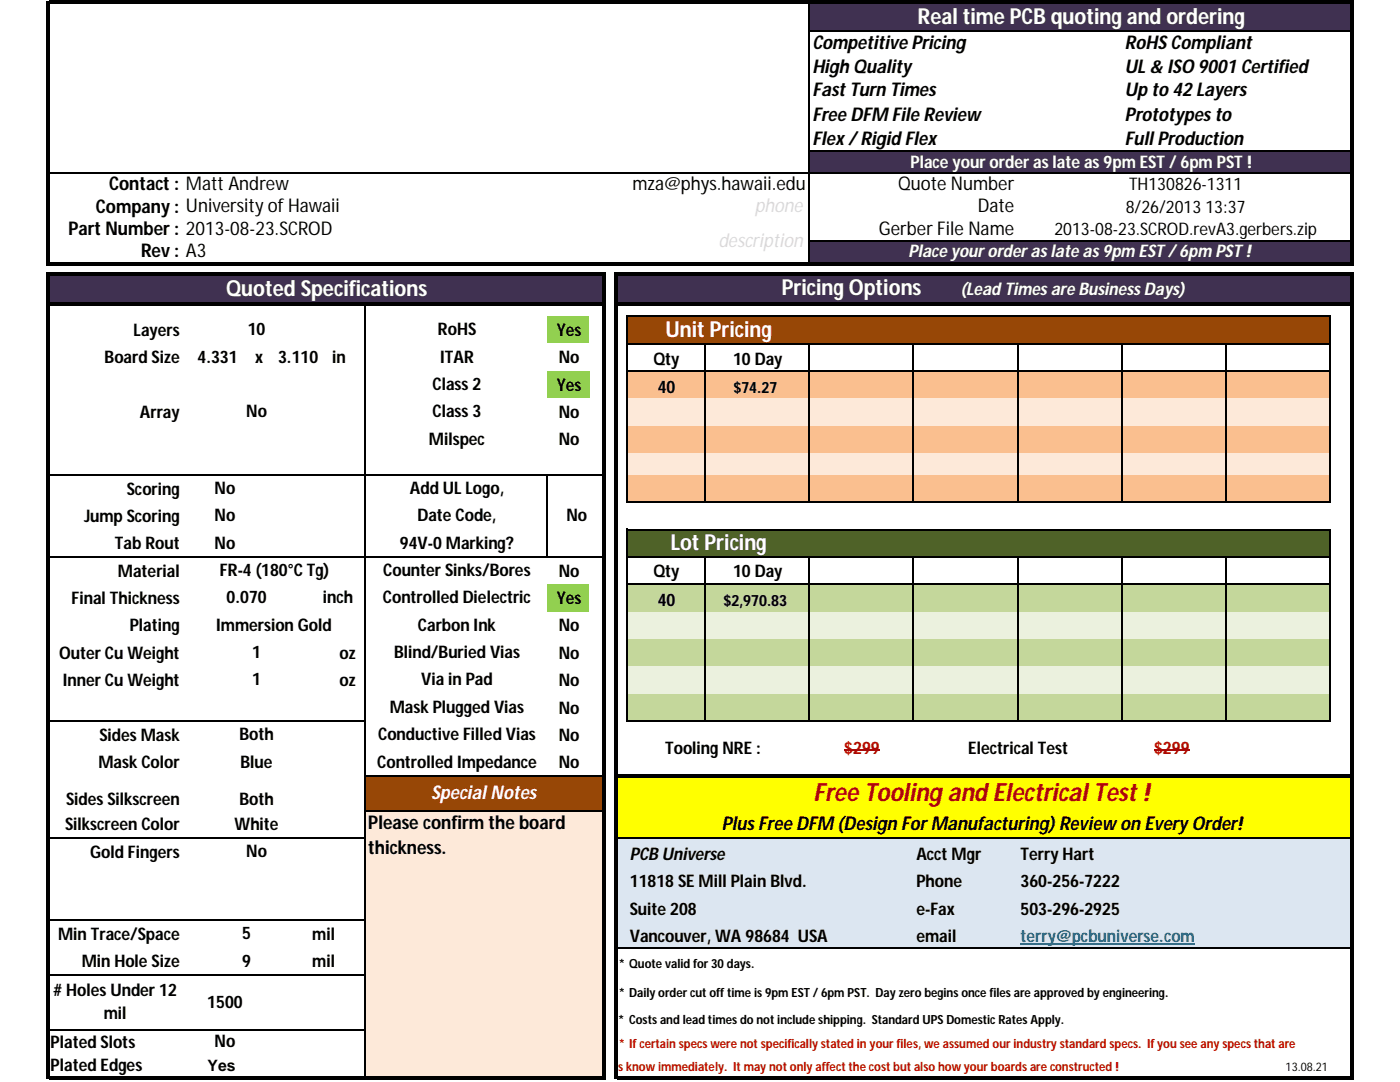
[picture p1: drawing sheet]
<svg xmlns="http://www.w3.org/2000/svg" width="279mm" height="216mm" viewBox="0 0 279 216" stroke-linecap="round" stroke-linejoin="round" font-family="sans-serif">
<defs><g id="words">
<text font-size="5" fill="#c00000" x="162.3" y="159.8">Free Tooling and Electrical Test !</text>
<g font-size="4.4" fill="#fff">
<text x="183.2" y="4.8">Real time PCB quoting and ordering</text>
<text x="45.1" y="59">Quoted Specifications</text>
<text x="156" y="58.9">Pricing Options</text>
<text x="132.8" y="67.2">Unit Pricing</text>
<text x="133.9" y="109.8">Lot Pricing</text>
</g>
<g font-size="3.8">
<text x="162.1" y="9.8">Competitive Pricing</text>
<text x="224.5" y="9.8">RoHS Compliant</text>
<text x="162.1" y="14.6">High Quality</text>
<text x="224.5" y="14.6">UL &amp; ISO 9001 Certified</text>
<text x="162.1" y="19.1">Fast Turn Times</text>
<text x="224.5" y="19.1">Up to 42 Layers</text>
<text x="162.1" y="24.2">Free DFM File Review</text>
<text x="162.1" y="29">Flex / Rigid Flex</text>
<text x="224.5" y="24.2">Prototypes to</text>
<text x="224.5" y="28.9">Full Production</text>
<text x="21.8" y="37.9">Contact : Matt Andrew</text>
<text x="126.2" y="37.8">mza@phys.hawaii.edu</text>
<text x="179.2" y="37.8">Quote Number</text>
<text x="13.7" y="47">Part Number : 2013-08-23.SCROD</text>
<text x="19.1" y="42.4">Company : University of Hawaii</text>
<text x="175.4" y="47">Gerber File Name</text>
<text x="195.1" y="42.4">Date</text>
<text x="28.1" y="51.2">Rev : A3</text>
<text x="73.5" y="165.5">Please confirm the board</text>
<text x="144" y="165.6">Plus Free DFM (Design For Manufacturing) Review on Every Order!</text>
<text x="73.5" y="170.4">thickness.</text>
</g>
<text font-size="3.8" fill="#fff" x="86" y="159.4">Special Notes</text>
<g font-size="3.5" fill="#fff">
<text x="181.7" y="33.6">Place your order as late as 9pm EST / 6pm PST !</text>
<text x="181.3" y="51.2">Place your order as late as 9pm EST / 6pm PST !</text>
<text x="191.7" y="58.9">(Lead Times are Business Days)</text>
</g>
<g font-size="3.5">
<text x="225.3" y="37.9">TH130826-1311</text>
<text x="210.4" y="47">2013-08-23.SCROD.revA3.gerbers.zip</text>
<text x="224.7" y="42.4">8/26/2013 13:37</text>
<text x="26.7" y="67">Layers</text>
<text x="49.4" y="66.9">10</text>
<text x="87.4" y="66.9">RoHS</text>
<text x="111.1" y="67">Yes</text>
<text x="20.9" y="72.5">Board Size</text>
<text x="39.4" y="72.5">4.331</text>
<text x="50.9" y="72.5">x</text>
<text x="55.5" y="72.3">3.110</text>
<text x="66.3" y="72.5">in</text>
<text x="86.3" y="77.8">Class 2</text>
<text x="87.8" y="72.3">ITAR</text>
<text x="111.1" y="78">Yes</text>
<text x="111.5" y="72.5">No</text>
<text x="130.4" y="72.9">Qty</text>
<text x="146.3" y="72.9">10 Day</text>
<text x="27.9" y="83.4">Array</text>
<text x="49.1" y="83.3">No</text>
<text x="86.3" y="83.3">Class 3</text>
<text x="111.5" y="83.4">No</text>
<text x="131.3" y="78.4">40</text>
<text x="85.6" y="88.7">Milspec</text>
<text x="111.5" y="88.9">No</text>
<text x="25.3" y="98.7">Scoring</text>
<text x="42.8" y="98.5">No</text>
<text x="81.8" y="98.5">Add UL Logo,</text>
<text x="16.9" y="104.1">Jump Scoring</text>
<text x="42.8" y="104">No</text>
<text x="83.3" y="104">Date Code,</text>
<text x="113" y="104">No</text>
<text x="22.9" y="109.6">Tab Rout</text>
<text x="42.8" y="109.5">No</text>
<text x="79.8" y="109.5">94V-0 Marking?</text>
<text x="23.5" y="115.1">Material</text>
<text x="43.9" y="114.9">FR-4 (180°C Tg)</text>
<text x="76.5" y="114.9">Counter Sinks/Bores</text>
<text x="111.5" y="115.1">No</text>
<text x="130.4" y="115.2">Qty</text>
<text x="146.3" y="115.2">10 Day</text>
<text x="14.3" y="120.5">Final Thickness</text>
<text x="25.9" y="126">Plating</text>
<text x="43.1" y="125.8">Immersion Gold</text>
<text x="45.2" y="120.4">0.070</text>
<text x="64.4" y="120.4">inch</text>
<text x="76.4" y="120.4">Controlled Dielectric</text>
<text x="83.4" y="125.8">Carbon Ink</text>
<text x="111.1" y="120.5">Yes</text>
<text x="111.5" y="126">No</text>
<text x="131.3" y="120.9">40</text>
<text x="11.8" y="131.5">Outer Cu Weight</text>
<text x="50.3" y="131.3">1</text>
<text x="67.8" y="131.5">oz</text>
<text x="78.6" y="131.3">Blind/Buried Vias</text>
<text x="111.5" y="131.5">No</text>
<text x="12.5" y="136.9">Inner Cu Weight</text>
<text x="50.3" y="136.8">1</text>
<text x="67.8" y="136.9">oz</text>
<text x="84.1" y="136.8">Via in Pad</text>
<text x="111.5" y="136.9">No</text>
<text x="77.8" y="142.2">Mask Plugged Vias</text>
<text x="111.5" y="142.4">No</text>
<text x="19.9" y="147.8">Sides Mask</text>
<text x="47.8" y="147.7">Both</text>
<text x="75.5" y="147.7">Conductive Filled Vias</text>
<text x="111.5" y="147.8">No</text>
<text x="19.7" y="153.3">Mask Color</text>
<text x="48" y="153.2">Blue</text>
<text x="75.3" y="153.2">Controlled Impedance</text>
<text x="111.5" y="153.3">No</text>
<text x="132.7" y="150.4">Tooling NRE :</text>
<text x="193.2" y="150.4">Electrical Test</text>
<text x="13.2" y="160.7">Sides Silkscreen</text>
<text x="47.8" y="160.7">Both</text>
<text x="13" y="165.7">Silkscreen Color</text>
<text x="46.8" y="165.6">White</text>
<text x="18" y="171.2">Gold Fingers</text>
<text x="49.1" y="171">No</text>
<text x="125.7" y="171.6">PCB Universe</text>
<text x="182.9" y="171.6">Acct Mgr</text>
<text x="203.7" y="171.6">Terry Hart</text>
<text x="125.7" y="177">11818 SE Mill Plain Blvd.</text>
<text x="182.9" y="177">Phone</text>
<text x="203.7" y="177">360-256-7222</text>
<text x="125.7" y="182.5">Suite 208</text>
<text x="182.9" y="182.5">e-Fax</text>
<text x="203.7" y="182.5">503-296-2925</text>
<text x="11.6" y="187.6">Min Trace/Space</text>
<text x="48.3" y="187.4">5</text>
<text x="62.3" y="187.6">mil</text>
<text x="125.7" y="188">Vancouver, WA 98684 USA</text>
<text x="182.9" y="188">email</text>
<text x="16.3" y="193">Min Hole Size</text>
<text x="48.3" y="192.9">9</text>
<text x="62.3" y="193">mil</text>
<text x="10.7" y="198.8"># Holes Under 12</text>
<text x="20.7" y="203.3">mil</text>
<text x="41.4" y="201">1500</text>
<text x="10.1" y="209.1">Plated Slots</text>
<text x="42.8" y="208.9">No</text>
<text x="10.1" y="213.6">Plated Edges</text>
</g>
<g font-size="3.5" fill="#c00000">
<text x="168.5" y="150.4">$299</text>
<text x="230.3" y="150.4">$299</text>
</g>
<text font-size="3.5" fill="#0070c0" x="203.7" y="188">terry@pcbuniverse.com</text>
<g font-size="3.1">
<text x="146.4" y="78.4">$74.27</text>
<text x="144.4" y="120.9">$2,970.83</text>
<text x="41.4" y="213.6">Yes</text>
</g>
<g font-size="2.5">
<text x="123.5" y="193.2">* Quote valid for 30 days.</text>
<text x="123.5" y="198.9">* Daily order cut off time is 9pm EST / 6pm PST. Day zero begins once files are approved by engineering.</text>
<text x="123.4" y="204.4">* Costs and lead times do not include shipping. Standard UPS Domestic Rates Apply.</text>
</g>
<g font-size="2.5" fill="#c00000">
<text x="123.5" y="209.1">* If certain specs were not specifically stated in your files, we assumed our industry standard specs. If you see any specs that are</text>
<text x="106.5" y="213.6">inaccurate, let us know immediately. It may not only affect the cost but also how your boards are constructed !</text>
</g>
<text font-size="2.4" x="256.6" y="213.6">13.08.21</text>
</g></defs>
<path d="M161.5 .6h108.5v5.6h-108.5z" fill="#403151"/>
<path d="M161.5 6.2h108.5v23.9h-108.5z" fill="#fff"/>
<path d="M161.5 30.1h108.5v4.4h-108.5z" fill="#403151"/>
<path d="M161.5 34.4h108.5v13.8h-108.5z" fill="#fff"/>
<g fill="#403151">
<path d="M161.5 48.1h108.5v4.6h-108.5z"/>
<path d="M9.6 54.7h111.1v6h-111.1z"/>
<path d="M122.9 54.7h147.1v6h-147.1z"/>
</g>
<g fill="#fff">
<path d="M9.6 60.6h111.1v2.5h-111.1z"/>
<path d="M122.9 60.6h147.1v2.5h-147.1z"/>
<path d="M9.6 63.1h99.7v5.5h-99.7z"/>
</g>
<path d="M109.3 63.1h8.4v5.5h-8.4z" fill="#92d050"/>
<g fill="#fff">
<path d="M117.7 63.1h3v5.5h-3z"/>
<path d="M122.9 63.1h2.2v5.5h-2.2z"/>
</g>
<path d="M125.1 63.1h140.4v5.5h-140.4z" fill="#974706"/>
<g fill="#fff">
<path d="M265.5 63.1h4.5v5.5h-4.5z"/>
<path d="M9.6 68.6h111.1v5.5h-111.1z"/>
<path d="M122.9 68.6h2.2v5.5h-2.2z"/>
<path d="M265.5 68.6h4.5v5.5h-4.5z"/>
<path d="M9.6 74h99.7v5.5h-99.7z"/>
</g>
<path d="M109.3 74h8.4v5.5h-8.4z" fill="#92d050"/>
<path d="M122.9 74h2.2v5.5h-2.2z" fill="#fff"/>
<path d="M125.1 74h140.4v5.5h-140.4z" fill="#fabf8f"/>
<g fill="#fff">
<path d="M265.5 74h4.5v5.5h-4.5z"/>
<path d="M9.6 79.5h111.1v5.5h-111.1z"/>
<path d="M122.9 79.5h2.2v5.5h-2.2z"/>
</g>
<path d="M125.1 79.5h140.4v5.5h-140.4z" fill="#fde9d9"/>
<g fill="#fff">
<path d="M265.5 79.5h4.5v5.5h-4.5z"/>
<path d="M9.6 85h111.1v5.5h-111.1z"/>
<path d="M122.9 85h2.2v5.5h-2.2z"/>
</g>
<path d="M125.1 85h140.4v5.5h-140.4z" fill="#fabf8f"/>
<g fill="#fff">
<path d="M265.5 85h4.5v5.5h-4.5z"/>
<path d="M9.6 90.4h111.1v4.4h-111.1z"/>
<path d="M122.9 90.4h2.2v4.4h-2.2z"/>
</g>
<path d="M125.1 90.4h140.4v4.4h-140.4z" fill="#fde9d9"/>
<g fill="#fff">
<path d="M265.5 90.4h4.5v4.4h-4.5z"/>
<path d="M9.6 94.8h111.1v5.5h-111.1z"/>
<path d="M122.9 94.8h2.2v5.5h-2.2z"/>
</g>
<path d="M125.1 94.8h140.4v5.5h-140.4z" fill="#fabf8f"/>
<g fill="#fff">
<path d="M265.5 94.8h4.5v5.5h-4.5z"/>
<path d="M9.6 100.2h111.1v5.5h-111.1z"/>
<path d="M122.9 100.2h147.1v5.5h-147.1z"/>
<path d="M9.6 105.7h111.1v5.5h-111.1z"/>
<path d="M122.9 105.7h2.2v5.5h-2.2z"/>
</g>
<path d="M125.1 105.7h140.4v5.5h-140.4z" fill="#4f6228"/>
<g fill="#fff">
<path d="M265.5 105.7h4.5v5.5h-4.5z"/>
<path d="M9.6 111.1h111.1v5.5h-111.1z"/>
<path d="M122.9 111.1h147.1v5.5h-147.1z"/>
<path d="M9.6 116.6h99.7v5.5h-99.7z"/>
</g>
<path d="M109.3 116.6h8.4v5.5h-8.4z" fill="#92d050"/>
<g fill="#fff">
<path d="M117.7 116.6h3v5.5h-3z"/>
<path d="M122.9 116.6h2.2v5.5h-2.2z"/>
</g>
<path d="M125.1 116.6h140.4v5.5h-140.4z" fill="#c4d79b"/>
<g fill="#fff">
<path d="M265.5 116.6h4.5v5.5h-4.5z"/>
<path d="M9.6 122.1h111.1v5.5h-111.1z"/>
<path d="M122.9 122.1h2.2v5.5h-2.2z"/>
</g>
<path d="M125.1 122.1h140.4v5.5h-140.4z" fill="#ebf1de"/>
<g fill="#fff">
<path d="M265.5 122.1h4.5v5.5h-4.5z"/>
<path d="M9.6 127.5h111.1v5.5h-111.1z"/>
<path d="M122.9 127.5h2.2v5.5h-2.2z"/>
</g>
<path d="M125.1 127.5h140.4v5.5h-140.4z" fill="#c4d79b"/>
<g fill="#fff">
<path d="M265.5 127.5h4.5v5.5h-4.5z"/>
<path d="M9.6 133h111.1v5.5h-111.1z"/>
<path d="M122.9 133h2.2v5.5h-2.2z"/>
</g>
<path d="M125.1 133h140.4v5.5h-140.4z" fill="#ebf1de"/>
<g fill="#fff">
<path d="M265.5 133h4.5v5.5h-4.5z"/>
<path d="M9.6 138.5h111.1v5.5h-111.1z"/>
<path d="M122.9 138.5h2.2v5.5h-2.2z"/>
</g>
<path d="M125.1 138.5h140.4v5.5h-140.4z" fill="#c4d79b"/>
<g fill="#fff">
<path d="M265.5 138.5h4.5v5.5h-4.5z"/>
<path d="M9.6 143.9h111.1v11h-111.1z"/>
<path d="M122.9 143.9h147.1v11h-147.1z"/>
<path d="M9.6 154.9h63.3v6.9h-63.3z"/>
</g>
<path d="M72.9 154.9h47.8v6.9h-47.8z" fill="#974706"/>
<path d="M122.9 154.9h147.1v6.9h-147.1z" fill="#ff0"/>
<path d="M9.6 161.8h63.3v5.5h-63.3z" fill="#fff"/>
<path d="M72.9 161.8h47.8v5.5h-47.8z" fill="#fde9d9"/>
<path d="M122.9 161.8h147.1v5.5h-147.1z" fill="#ff0"/>
<path d="M9.6 167.2h63.3v21.9h-63.3z" fill="#fff"/>
<path d="M72.9 167.2h47.8v21.9h-47.8z" fill="#fde9d9"/>
<path d="M122.9 167.2h147.1v21.9h-147.1z" fill="#dce6f1"/>
<path d="M9.6 189.1h63.3v26h-63.3z" fill="#fff"/>
<path d="M72.9 189.1h47.8v26h-47.8z" fill="#fde9d9"/>
<path d="M122.9 189.1h147.1v26h-147.1z" fill="#fff"/>
<path d="M203.7 188.5h34.8" fill="none" stroke="#0070c0" stroke-width=".23"/>
<path d="M168.5 149.7h7.1M230.3 149.7h7.1" fill="none" stroke="#c00000" stroke-width=".3"/>
<g fill="#000">
<path d="M9.8 .2h260.4v.6h-260.4zM9.2 .2h.6v52.8h-.6zM9.8 54.4h111.1v.6h-111.1zM9.8 52.4h260.4v.6h-260.4zM123.2 54.4h147v.6h-147zM269.6 .8h.6v52.2h-.6zM9.8 60.3h111.1v.6h-111.1zM123.2 60.3h147v.6h-147zM123.2 154.5h147v.7h-147zM9.2 54.4h.6v161h-.6zM9.8 214.8h111.1v.6h-111.1zM120.3 55h.6v160.4h-.6z"/>
<path d="M122.6 54.4h.6v161h-.6zM123.2 214.8h147v.6h-147zM269.6 55h.6v160.4h-.6z"/>
</g>
<g fill="none" stroke="#000" stroke-width=".3">
<path d="M161.5 .8v51.6M161.6 6.2h108M9.8 34.4h259.8M161.6 30.1h108M161.6 48.1h108M72.9 60.9v153.9M125.1 63v37.4M125.2 63.1h140.4M125.2 68.6h140.4M125.2 74h140.4M140.7 68.7v31.7M161.5 68.7v31.7"/>
<path d="M182.3 68.7v31.7M203.1 68.7v31.7M223.9 68.7v31.7M244.7 68.7v31.7M265.5 63.3v37.1M9.8 94.8h110.5M109.3 94.9v16.4M9.8 111.1h110.5M125.1 105.5v38.6M125.2 111.1h140.4M125.2 100.2h140.4M125.2 105.7h140.4"/>
<path d="M125.2 116.6h140.4M140.7 111.3v32.8M161.5 111.3v32.8M182.3 111.3v32.8M203.1 111.3v32.8M223.9 111.3v32.8M244.7 111.3v32.8M265.5 105.8v38.3M9.8 143.9h63.2M73 154.9h47.3M125.2 143.9h140.4M9.8 167.2h63.2"/>
<path d="M73 161.8h47.3M123.2 167.2h146.4M9.8 183.6h63.2M9.8 194.6h63.2M123.2 189.1h146.4M9.8 205.5h63.2"/>
</g>
<use href="#words"/>
</svg>
